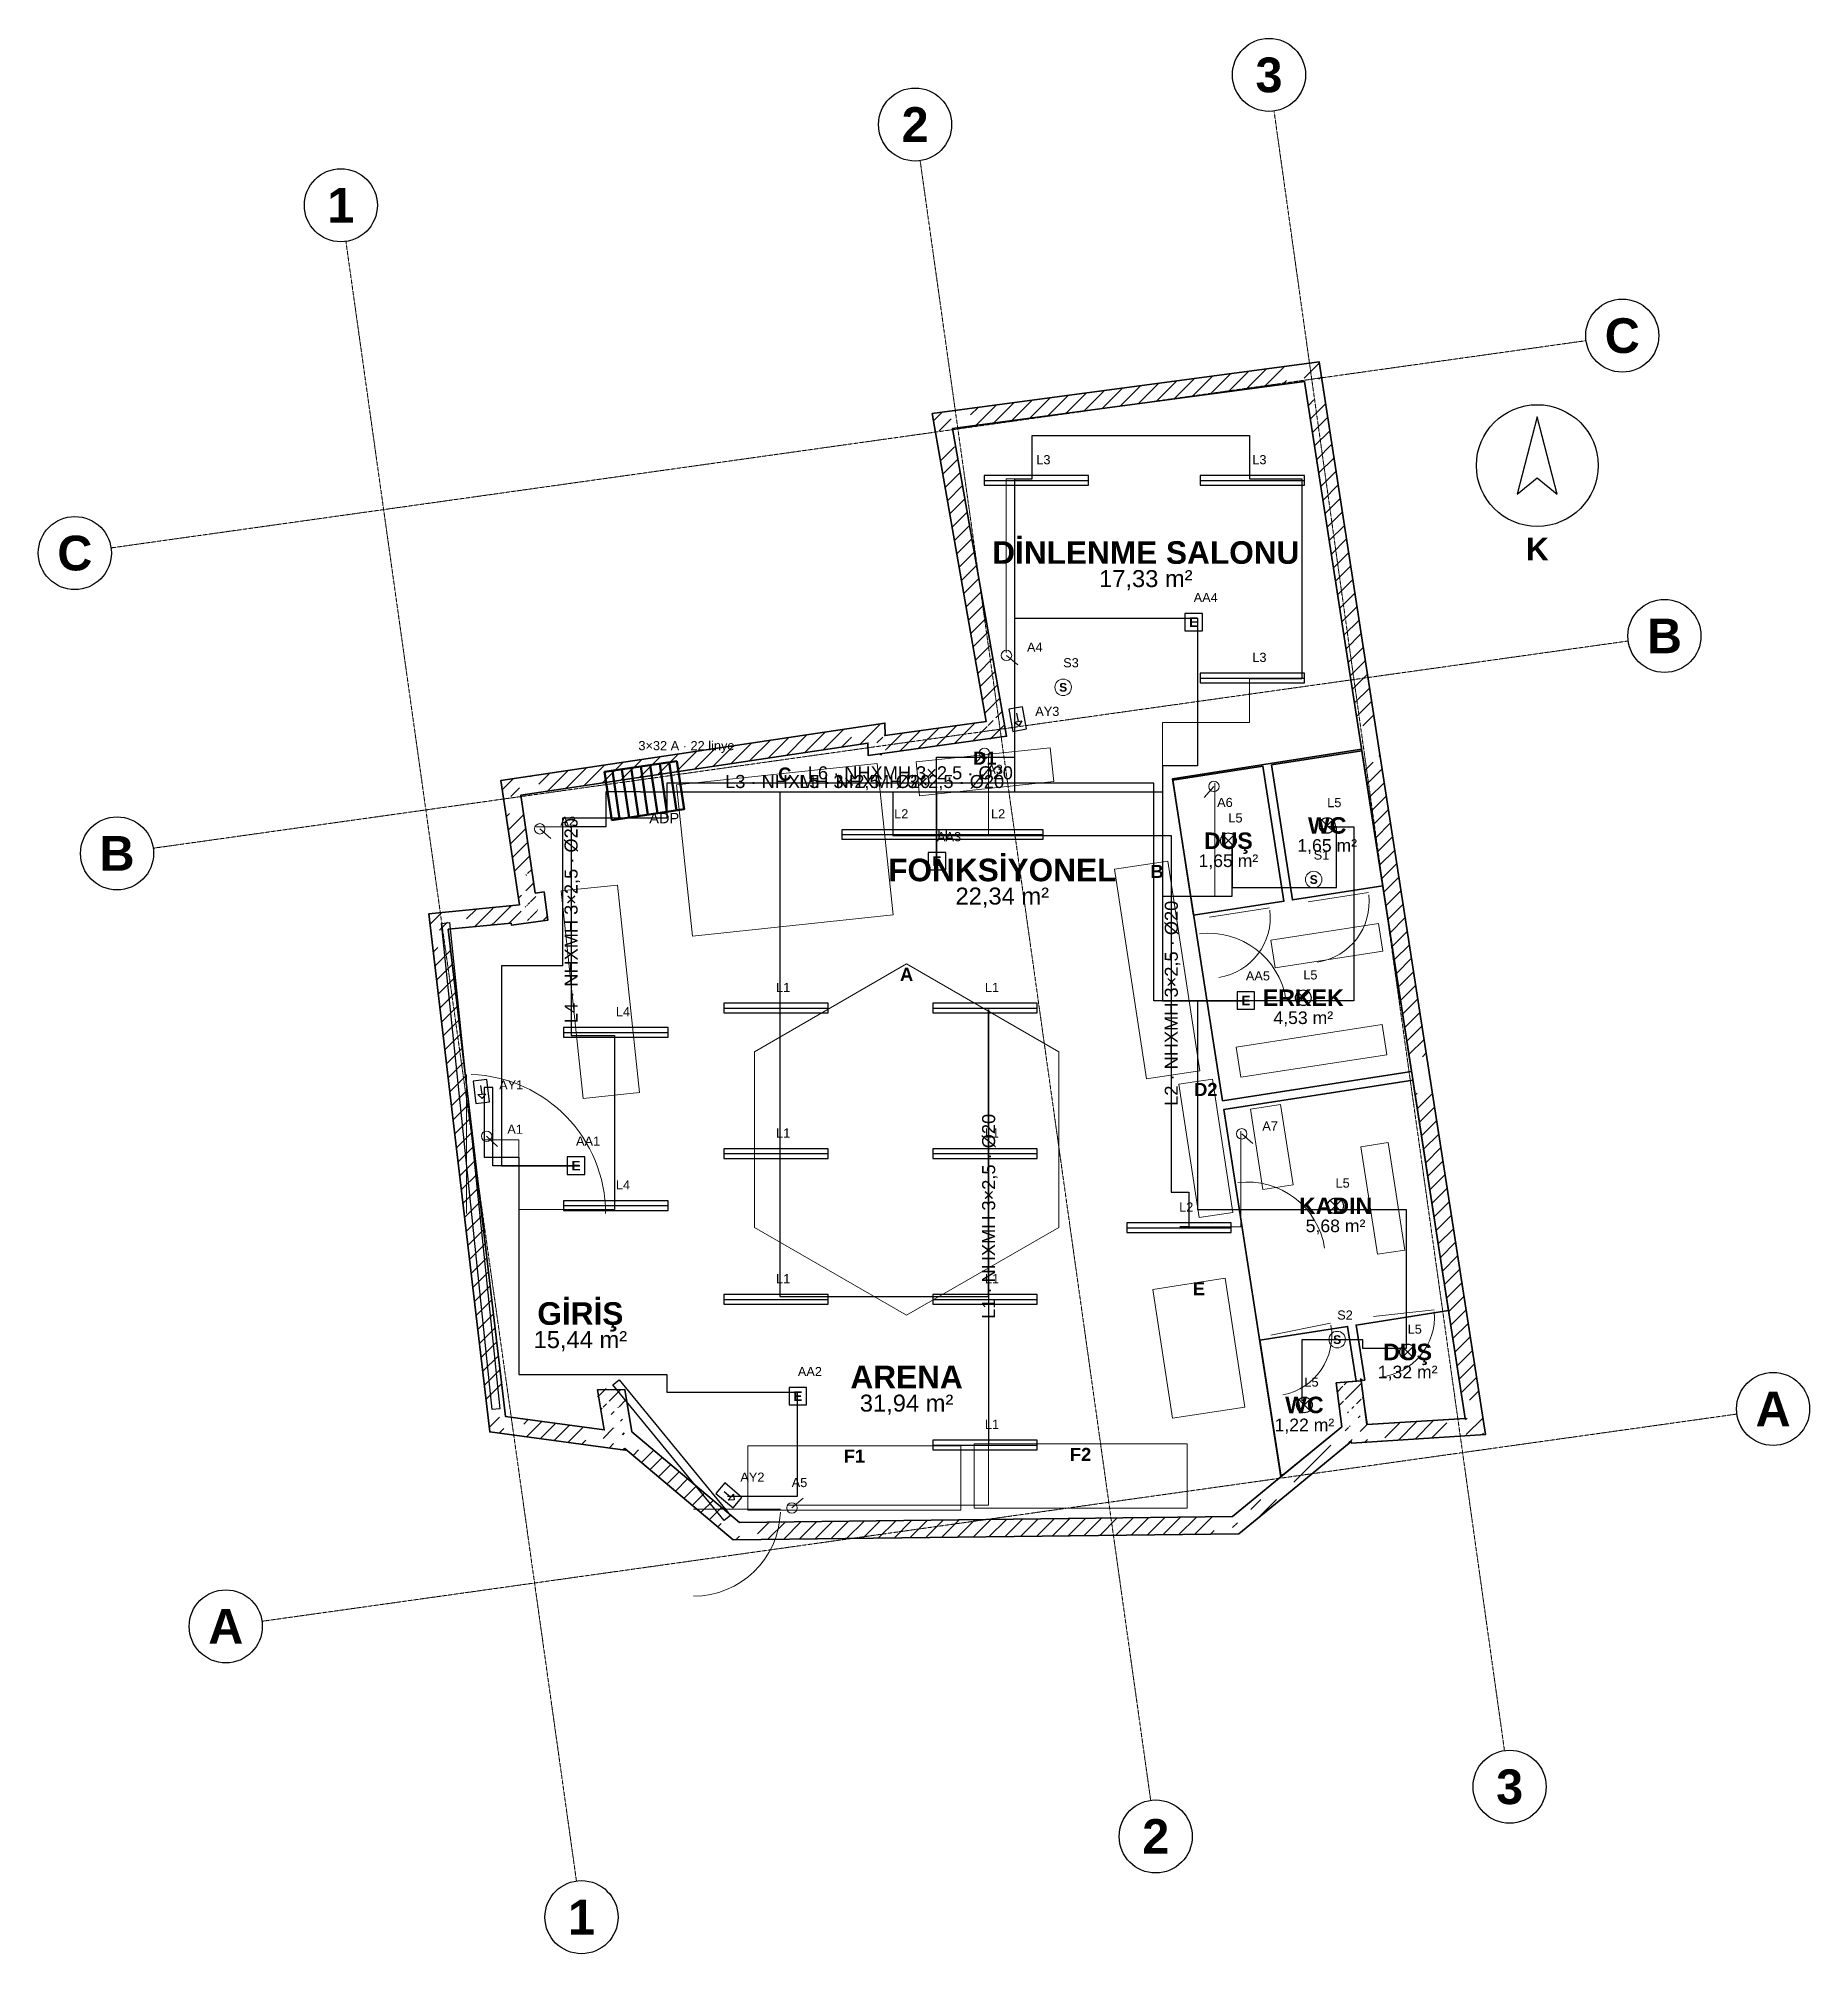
# Model space of a CAD drawing. Header units: millimetres. Extents: x -4681 to 15681, y -5011 to 17012.
import ezdxf
from ezdxf.enums import TextEntityAlignment as Align

# ---------------------------------------------------------------- set-up
doc = ezdxf.new("R2010")
doc.units = ezdxf.units.MM
doc.linetypes.add('DASHDOT', pattern=[3.556, 2.54, -0.508, 0, -0.508])
doc.linetypes.add('DASHED', pattern=[1.524, 1.27, -0.254])
for name, color, linetype, lineweight in [('A-CEPHE', 5, 'Continuous', 25), ('A-DUVAR-MEVCUT', 8, 'Continuous', 35), ('A-DUVAR-YENI', 1, 'Continuous', 35), ('A-EKIPMAN', 9, 'Continuous', 18), ('A-KAPI', 8, 'Continuous', 18), ('A-MOBILYA', 9, 'Continuous', 18), ('A-YAZI', 7, 'Continuous', 13), ('E-AYD-ACIL', 3, 'Continuous', 25), ('E-AYD-ANAHTAR', 2, 'Continuous', 18), ('E-AYD-ARMATUR', 2, 'Continuous', 25), ('E-AYD-DOWNLIGHT', 2, 'Continuous', 25), ('E-AYD-LINYE', 2, 'Continuous', 25), ('E-AYD-SORTI', 2, 'DASHED', 18), ('E-PANO', 7, 'Continuous', 50), ('E-YAZI', 7, 'Continuous', 13), ('G-AKS-BALON', 8, 'Continuous', 25), ('G-AKS-HAT', 8, 'DASHDOT', 18), ('G-KUZEY', 7, 'Continuous', 25)]:
    doc.layers.add(name, color=color, linetype=linetype, lineweight=lineweight)
doc.styles.add('GYM', font='arial.ttf')
doc.styles.add('GYM-B', font='arialbd.ttf')

msp = doc.modelspace()

# ---------------------------------------------------------------- texts
at = {"layer": 'A-EKIPMAN', "style": 'GYM-B'}
for s, p in [('D1', (6200, 8736)), ('C', (3900, 8553)), ('B', (8180, 7433)), ('A', (5300, 6250)), ('D2', (8740, 4926)), ('E', (8660, 2635)), ('F1', (4700, 710)), ('F2', (7300, 730))]:
    msp.add_text(s, height=150, dxfattribs=at).set_placement(p, align=Align.MIDDLE_CENTER)
at = {"layer": 'A-YAZI'}
for s, height, style, p in [('DİNLENME SALONU', 260, 'GYM-B', (8050, 11100)), ('17,33 m²', 195, 'GYM', (8050, 10800)), ('WC', 190, 'GYM-B', (10135, 7962)), ('DUŞ', 190, 'GYM-B', (8999, 7786)), ('1,65 m²', 145, 'GYM', (10135, 7732)), ('FONKSİYONEL', 260, 'GYM-B', (6400, 7450)), ('1,65 m²', 145, 'GYM', (8999, 7556)), ('22,34 m²', 195, 'GYM', (6400, 7150)), ('ERKEK', 190, 'GYM-B', (9860, 5981)), ('4,53 m²', 145, 'GYM', (9860, 5751)), ('KADIN', 190, 'GYM-B', (10231, 3588)), ('5,68 m²', 145, 'GYM', (10231, 3358)), ('GİRİŞ', 260, 'GYM-B', (1550, 2350)), ('15,44 m²', 195, 'GYM', (1550, 2050)), ('DUŞ', 190, 'GYM-B', (11060, 1908)), ('ARENA', 260, 'GYM-B', (5300, 1620)), ('1,32 m²', 145, 'GYM', (11060, 1678)), ('31,94 m²', 195, 'GYM', (5300, 1320)), ('WC', 190, 'GYM-B', (9873, 1299)), ('1,22 m²', 145, 'GYM', (9873, 1069))]:
    msp.add_text(s, height=height, dxfattribs=dict(at, style=style)).set_placement(p, align=Align.MIDDLE_CENTER)
at = {"layer": 'E-YAZI', "style": 'GYM'}
for s, p in [('L6 · NHXMH 3×2,5 · Ø20', (5343, 8567)), ('L3 · NHXMH 3×2,5 · Ø20', (4393, 8467)), ('L5 · NHXMH 3×2,5 · Ø20', (5243, 8467))]:
    msp.add_text(s, height=150, dxfattribs=at).set_placement(p, align=Align.MIDDLE_CENTER)
for s, p in [('L4 · NHXMH 3×2,5 · Ø20', (1443, 6867)), ('L2 · NHXMH 3×2,5 · Ø20', (8343, 5917)), ('L1 · NHXMH 3×2,5 · Ø20', (6243, 3467))]:
    msp.add_text(s, height=150, rotation=90, dxfattribs=at).set_placement(p, align=Align.MIDDLE_CENTER)
at = {"layer": 'G-AKS-BALON', "style": 'GYM-B'}
for s, p in [('3', (9466, 16592)), ('2', (5398, 16021)), ('1', (-1203, 15093)), ('C', (13527, 13594)), ('C', (-4261, 11094)), ('B', (14012, 10141)), ('B', (-3776, 7641)), ('A', (15261, 1253)), ('A', (-2526, -1247)), ('3', (12232, -3091)), ('2', (8164, -3663)), ('1', (1563, -4591))]:
    msp.add_text(s, height=399, dxfattribs=at).set_placement(p, align=Align.MIDDLE_CENTER)

# ---------------------------------------------------------------- blocks, each defined once
blk = doc.blocks.new('G_KUZEY')
blk.add_lwpolyline([(0, 560), (-230, -330), (0, -140), (230, -330)], close=True)
blk.add_circle((0, 0), 700)
at = {"style": 'GYM-B'}
blk.add_text('K', height=260, dxfattribs=at).set_placement((0, -960), align=Align.MIDDLE_CENTER)
blk = doc.blocks.new('E_ARMATUR_LINEER')
blk.add_line((-600, 0), (600, 0))
blk.add_lwpolyline([(-600, -55), (600, -55), (600, 55), (-600, 55)], close=True)
at = {"style": 'GYM'}
blk.add_attdef('LINYE', (0, 185), '', height=105, dxfattribs=at)
blk = doc.blocks.new('E_DOWNLIGHT')
for p, q in [((-64, -64), (64, 64)), ((-64, 64), (64, -64))]:
    blk.add_line(p, q)
blk.add_circle((0, 0), 90)
at = {"style": 'GYM'}
blk.add_attdef('LINYE', (0, 210), '', height=105, dxfattribs=at)
blk = doc.blocks.new('E_ACIL')
blk.add_lwpolyline([(-100, -100), (100, -100), (100, 100), (-100, 100)], close=True)
at = {"style": 'GYM-B'}
blk.add_text('E', height=110, dxfattribs=at).set_placement((0, 0), align=Align.MIDDLE_CENTER)
at = {"style": 'GYM'}
blk.add_attdef('KOD', (0, 230), '', height=105, dxfattribs=at)
blk = doc.blocks.new('E_YONLENDIRME')
for points in [[(-130, -80), (130, -80), (130, 80), (-130, 80)], [(30, 45), (80, 0), (30, -45)]]:
    blk.add_lwpolyline(points, close=True)
blk.add_lwpolyline([(-70, 0), (30, 0)])
at = {"style": 'GYM'}
blk.add_attdef('KOD', (0, 205), '', height=105, dxfattribs=at)
blk = doc.blocks.new('E_ANAHTAR')
blk.add_line((0, 0), (130, 110))
blk.add_circle((0, 0), 60)
at = {"style": 'GYM'}
blk.add_attdef('KOD', (0, 240), '', height=105, dxfattribs=at)
blk = doc.blocks.new('E_SENSOR')
blk.add_circle((0, 0), 95)
at = {"style": 'GYM-B'}
blk.add_text('S', height=100, dxfattribs=at).set_placement((0, 0), align=Align.MIDDLE_CENTER)
at = {"style": 'GYM'}
blk.add_attdef('KOD', (0, 230), '', height=105, dxfattribs=at)
blk = doc.blocks.new('E_PANO')
for p, q in [((-330, -280), (-330, 280)), ((-220, -280), (-220, 280)), ((-110, -280), (-110, 280)), ((0, -280), (0, 280)), ((110, -280), (110, 280)), ((220, -280), (220, 280)), ((330, -280), (330, 280))]:
    blk.add_line(p, q)
blk.add_lwpolyline([(-420, -280), (420, -280), (420, 280), (-420, 280)], close=True)
at = {"style": 'GYM'}
for tag, p, height in [('KOD', (0, 380), 120), ('TANIM', (0, -470), 105)]:
    blk.add_attdef(tag, p, '', height=height, dxfattribs=at)

# ---------------------------------------------------------------- hatches: boundary and pattern name
at = {"layer": 'A-DUVAR-MEVCUT'}
h = msp.add_hatch(dxfattribs=at)
h.set_pattern_fill('ANSI31', scale=40)
h.paths.add_polyline_path([(756, 6840), (760, 6814), (957, 6846), (953, 6872)])
h.paths.add_polyline_path([(970, 6843), (760, 6814), (756, 6840), (550, 6819), (550, 7020), (588, 7024), (970, 7024)])
h.paths.add_polyline_path([(760, 6814), (1178, 6873), (1150, 7071), (732, 7012)])
h.paths.add_polyline_path([(1149, 7083), (1178, 6873), (968, 6843), (968, 7083)])
h.paths.add_polyline_path([(1178, 6873), (1133, 7198), (935, 7171), (979, 6845)])
h.paths.add_polyline_path([(999, 7408), (1032, 7185), (1133, 7198), (1162, 6988), (923, 6988), (923, 7408)])
h.paths.add_polyline_path([(1133, 7198), (1032, 7185), (1058, 6986), (1159, 6999)])
h.paths.add_polyline_path([(1001, 7395), (1032, 7185), (1133, 7198), (1164, 6975), (822, 6975), (822, 7047), (850, 7050), (822, 7237), (822, 7395)])
h.paths.add_polyline_path([(1032, 7185), (864, 8310), (666, 8281), (834, 7155)])
h.paths.add_polyline_path([(1074, 8342), (864, 8310), (895, 8100), (693, 8100), (654, 8362), (654, 8481), (916, 8520), (1074, 8520)])
h.paths.add_polyline_path([(864, 8310), (4855, 8908), (4826, 9106), (834, 8508)])
h.paths.add_polyline_path([(4645, 9079), (4907, 9118), (5051, 9118), (5053, 8996), (5065, 8998), (5065, 8796), (4858, 8767), (4855, 8908), (4645, 8877)])
h.paths.add_polyline_path([(4855, 8908), (4858, 8767), (5058, 8772), (5055, 8912)])
h.paths.add_polyline_path([(5068, 8977), (5068, 8796), (4858, 8767), (4855, 8908), (4648, 8877), (4648, 8977)])
h.paths.add_polyline_path([(4858, 8767), (6449, 8988), (6422, 9186), (4831, 8965)])
h.paths.add_polyline_path([(6412, 9198), (6449, 8988), (6239, 8959), (6239, 9198)])
h.paths.add_polyline_path([(6449, 8988), (5826, 12526), (5629, 12492), (6252, 8954)])
h.paths.add_polyline_path([(6036, 12554), (5826, 12526), (5863, 12316), (5660, 12316), (5616, 12566), (5616, 12700), (5888, 12736), (6036, 12736)])
h.paths.add_polyline_path([(5826, 12526), (9876, 13066), (9849, 13265), (5800, 12725)])
h.paths.add_polyline_path([(9908, 12856), (9876, 13066), (9666, 13038), (9666, 13240), (9938, 13276), (10046, 13276), (10086, 13017), (10086, 12856)])
h.paths.add_polyline_path([(9876, 13066), (10521, 8898), (10719, 8928), (10073, 13097)])
h.paths.add_polyline_path([(10554, 8688), (10521, 8898), (10489, 9108), (10691, 9108), (10719, 8928), (10731, 8848), (10731, 8688)])
h.paths.add_polyline_path([(10521, 8898), (11111, 5092), (11308, 5122), (10719, 8928)])
h.paths.add_polyline_path([(11143, 4882), (11111, 5092), (11078, 5302), (11281, 5302), (11308, 5122), (11321, 5042), (11321, 4882)])
h.paths.add_polyline_path([(11111, 5092), (11722, 1144), (11920, 1174), (11308, 5122)])
h.paths.add_polyline_path([(11512, 1131), (11722, 1144), (11690, 1354), (11892, 1354), (11932, 1095), (11932, 957), (11570, 934), (11512, 934)])
h.paths.add_polyline_path([(11722, 1144), (10589, 1072), (10601, 873), (11735, 944)])
h.paths.add_polyline_path([(10379, 1282), (10562, 1282), (10589, 1072), (10799, 1086), (10799, 885), (10436, 862), (10414, 862), (10412, 877), (10394, 862), (10379, 862)])
h.paths.add_polyline_path([(10589, 1072), (10524, 1577), (10326, 1552), (10390, 1047)])
h.paths.add_polyline_path([(10314, 1367), (10314, 1558), (10524, 1577), (10551, 1367)])
h.paths.add_polyline_path([(10524, 1577), (10239, 1552), (10257, 1352), (10542, 1378)])
h.paths.add_polyline_path([(10449, 1342), (10266, 1342), (10239, 1552), (10449, 1570)])
h.paths.add_polyline_path([(10239, 1552), (10303, 1047), (10502, 1072), (10437, 1577)])
h.paths.add_polyline_path([(10093, 875), (10303, 1047), (10277, 1257), (10513, 1257), (10513, 867), (10414, 861), (10412, 877), (10363, 837), (10093, 837)])
h.paths.add_polyline_path([(10303, 1047), (9540, 421), (9667, 266), (10430, 892)])
h.paths.add_polyline_path([(9330, 248), (9540, 421), (9750, 593), (9750, 334), (9667, 266), (9600, 211), (9330, 211)])
h.paths.add_polyline_path([(9540, 421), (9046, 15), (9173, -139), (9667, 266)])
h.paths.add_polyline_path([(9256, -71), (9119, -184), (8836, -187), (8836, 13), (9046, 15), (9256, 188)])
h.paths.add_polyline_path([(9046, 15), (3378, -54), (3381, -253), (9049, -185)])
h.paths.add_polyline_path([(3588, -251), (3306, -254), (3168, -138), (3168, 124), (3378, -54), (3588, -51)])
h.paths.add_polyline_path([(3378, -54), (2142, 991), (2013, 839), (3249, -206)])
h.paths.add_polyline_path([(1932, 796), (1932, 1201), (2106, 1201), (2142, 991), (2352, 814), (2352, 781), (2080, 781), (2063, 796), (2066, 781), (2041, 781)])
h.paths.add_polyline_path([(2142, 991), (2060, 1478), (1863, 1445), (1944, 958)])
h.paths.add_polyline_path([(1850, 1268), (1850, 1474), (2060, 1478), (2095, 1268)])
h.paths.add_polyline_path([(2060, 1478), (1747, 1471), (1752, 1271), (2064, 1278)])
h.paths.add_polyline_path([(1957, 1261), (1782, 1261), (1747, 1471), (1957, 1476)])
h.paths.add_polyline_path([(1747, 1471), (1824, 1012), (2021, 1046), (1944, 1504)])
h.paths.add_polyline_path([(2034, 1222), (2034, 802), (1884, 802), (1614, 839), (1614, 1041), (1824, 1012), (1789, 1222)])
h.paths.add_polyline_path([(1824, 1012), (689, 1166), (662, 968), (1797, 814)])
h.paths.add_polyline_path([(664, 1376), (689, 1166), (899, 1138), (899, 957), (749, 957), (508, 989), (479, 1240), (479, 1376)])
h.paths.add_polyline_path([(689, 1166), (32, 6768), (-166, 6745), (490, 1143)])
h.paths.add_polyline_path([(242, 6789), (32, 6768), (57, 6558), (-144, 6558), (-178, 6842), (-178, 6948), (123, 6978), (242, 6978)])
h.paths.add_polyline_path([(32, 6768), (756, 6840), (736, 7039), (13, 6967)])
h.paths.add_polyline_path([(966, 6843), (760, 6814), (756, 6840), (546, 6819), (546, 7020), (847, 7050), (966, 7050)])

# ---------------------------------------------------------------- linework, layer by layer
at = {"layer": 'A-CEPHE'}
for points in [[(-45, 6835), (45, 6845), (625, 1255), (535, 1245)], [(3275, 29), (3205, -29), (1925, 1531), (1995, 1589)]]:
    msp.add_lwpolyline(points, close=True, dxfattribs=at)
at = {"layer": 'A-DUVAR-MEVCUT'}
for points in [[(850, 7050), (636, 8479), (5050, 9139), (5053, 8996), (6216, 9158), (5593, 12697), (10043, 13291), (10719, 8928), (11308, 5122), (11953, 958), (10414, 861), (10412, 877), (9667, 266), (9119, -184), (3306, -254), (2063, 796), (2066, 778), (508, 989), (-190, 6947)], [(756, 6840), (760, 6814), (1178, 6873), (1133, 7198), (1032, 7185), (864, 8310), (4855, 8908), (4858, 8767), (6449, 8988), (5826, 12526), (9876, 13066), (10521, 8898), (11111, 5092), (11722, 1144), (10589, 1072), (10524, 1577), (10239, 1552), (10303, 1047), (9540, 421), (9046, 15), (3378, -54), (2142, 991), (2060, 1478), (1747, 1471), (1824, 1012), (689, 1166), (32, 6768)]]:
    msp.add_lwpolyline(points, close=True, dxfattribs=at)
at = {"layer": 'A-DUVAR-YENI'}
for points in [[(8930, 4796), (11104, 5132), (10531, 8838), (8357, 8499)], [(10534, 8818), (10774, 7266), (9736, 7105), (9496, 8658)], [(8360, 8482), (9397, 8643), (9638, 7090), (8600, 6929)], [(9604, 473), (10303, 1047), (10239, 1552), (10524, 1577), (10589, 1072), (11722, 1144), (11120, 5032), (8946, 4695)], [(10559, 1306), (10524, 1577), (10519, 1598), (10541, 1580), (10566, 1584), (10467, 2217), (11530, 2383), (11722, 1144), (10595, 1073)], [(10303, 1047), (9634, 498), (9601, 492), (9359, 2045), (10369, 2202), (10467, 1572), (10239, 1552)]]:
    msp.add_lwpolyline(points, close=True, dxfattribs=at)
at = {"layer": 'A-EKIPMAN'}
for points in [[(6991, 8468), (6950, 8856), (5409, 8692), (5450, 8304)], [(4960, 8673), (2654, 8427), (2840, 6687), (5146, 6933)], [(8302, 7553), (7689, 7459), (8058, 5047), (8671, 5141)], [(5300, 6370), (3551, 5360), (3551, 3340), (5300, 2330), (7049, 3340), (7049, 5360)], [(8816, 5046), (8430, 4987), (8664, 3454), (9050, 3513)], [(9189, 1272), (8962, 2755), (8131, 2628), (8358, 1145)], [(5925, 90), (5925, 830), (3475, 830), (3475, 90)], [(8525, 110), (8525, 850), (6075, 850), (6075, 110)]]:
    msp.add_lwpolyline(points, close=True, dxfattribs=at)
at = {"layer": 'A-KAPI'}
for p, q in [((9917, 7082), (10609, 7190)), ((8781, 6906), (9473, 7014)), ((8772, 5822), (8634, 6712)), ((240, 3500), (240, 5100)), ((9216, 2962), (9078, 3852)), ((9488, 2100), (10174, 2238)), ((10668, 2314), (11364, 2392)), ((2850, 100), (3850, 100))]:
    msp.add_line(p, q, dxfattribs=at)
for centre, radius, start, end in [((9917, 7082), 700, -81.2, 6.8), ((8781, 6906), 700, -81.2, 6.8), ((8772, 5822), 900, 8.8, 96.8), ((240, 3500), 1600, 0, 88), ((9216, 2962), 900, 8.8, 96.8), ((9488, 2100), 700, -78.6, 9.4), ((10668, 2314), 700, -83.6, 4.4), ((2850, 100), 1000, -90, -2)]:
    msp.add_arc(centre, radius, start, end, dxfattribs=at)
at = {"layer": 'A-MOBILYA'}
for points in [[(1978, 7277), (1331, 7209), (1582, 4823), (2229, 4891)], [(9489, 6642), (9538, 6326), (10774, 6518), (10725, 6834)], [(9088, 5412), (9142, 5066), (10822, 5326), (10768, 5672)], [(9599, 4752), (9254, 4699), (9397, 3775), (9743, 3829)], [(10836, 4315), (10520, 4266), (10713, 3031), (11029, 3080)]]:
    msp.add_lwpolyline(points, close=True, dxfattribs=at)
at = {"layer": 'E-AYD-LINYE'}
for p, q in [((6743, 11947), (6743, 12447)), ((6743, 12447), (9243, 12447)), ((9243, 12447), (9243, 11947)), ((6543, 8347), (6543, 11947)), ((6543, 11947), (6743, 11947)), ((9243, 11947), (9843, 11947)), ((9843, 11947), (9843, 9647)), ((6543, 9147), (6543, 10347)), ((6543, 10347), (8643, 10347)), ((8643, 10347), (8643, 8647)), ((9843, 9647), (9243, 9647)), ((6543, 8747), (6543, 9147)), ((5643, 7547), (5643, 8747)), ((5643, 8747), (6543, 8747)), ((8643, 8647), (8243, 8647)), ((8243, 8647), (8243, 5947)), ((8143, 8447), (2543, 8447)), ((2543, 8447), (2543, 8047)), ((8143, 5947), (8143, 8447)), ((2243, 8347), (1843, 8347)), ((1843, 8347), (1843, 7947)), ((2243, 8347), (3843, 8347)), ((2243, 8347), (5143, 8347)), ((2243, 8347), (6543, 8347)), ((2243, 8347), (8243, 8347)), ((2243, 8347), (5643, 8347)), ((3843, 8347), (3843, 5847)), ((5143, 8347), (5143, 7847)), ((5643, 8347), (5643, 7547)), ((8243, 8347), (8243, 7147)), ((2543, 8047), (1343, 8047)), ((1343, 8047), (1343, 6347)), ((1843, 7947), (1443, 7947)), ((1443, 7947), (1443, 5547)), ((10243, 7947), (10143, 7947)), ((10143, 7947), (10443, 7947)), ((10243, 7247), (10243, 7947)), ((10443, 7947), (10443, 5947)), ((5143, 7847), (6243, 7847)), ((6243, 7847), (8343, 7847)), ((8343, 7847), (8343, 3747)), ((9043, 7147), (9043, 7747)), ((9043, 7747), (9043, 7247)), ((8243, 7147), (9043, 7147)), ((9043, 7247), (10243, 7247)), ((1343, 6347), (643, 6347)), ((643, 6347), (643, 4047)), ((9243, 5947), (8143, 5947)), ((8243, 5947), (9243, 5947)), ((9843, 5947), (8643, 5947)), ((8643, 5947), (8643, 3547)), ((10443, 5947), (9843, 5947)), ((3843, 5847), (3843, 4147)), ((6243, 4147), (6243, 5847)), ((6243, 5847), (6243, 847)), ((1443, 5547), (1943, 5547)), ((1943, 5547), (1943, 3547)), ((543, 4947), (443, 4947)), ((443, 4947), (443, 4147)), ((543, 4047), (543, 4947)), ((443, 4147), (843, 4147)), ((1543, 4047), (543, 4047)), ((643, 4047), (1543, 4047)), ((843, 4147), (843, 1647)), ((3843, 4147), (3843, 2547)), ((6243, 2547), (6243, 4147)), ((8343, 3747), (8543, 3747)), ((8543, 3747), (8543, 3347)), ((8643, 3547), (10243, 3547)), ((10243, 3547), (11043, 3547)), ((11043, 3547), (11043, 1947)), ((8543, 3347), (8443, 3347)), ((3843, 2547), (6243, 2547)), ((10543, 2047), (9843, 2047)), ((9843, 2047), (9843, 1347)), ((10543, 1947), (10543, 2047)), ((11043, 1947), (10543, 1947)), ((843, 1647), (2543, 1647)), ((2543, 1647), (2543, 1447)), ((2543, 1447), (4043, 1447)), ((4043, 1447), (4043, 247)), ((4043, 247), (3243, 247))]:
    msp.add_line(p, q, dxfattribs=at)
at = {"layer": 'E-AYD-SORTI'}
for p, q in [((6443, 9947), (6443, 11947)), ((6443, 11947), (6743, 11947)), ((9243, 9147), (9243, 9647)), ((8243, 7147), (8243, 9147)), ((8243, 9147), (9243, 9147)), ((6243, 8747), (6243, 7847)), ((8843, 8447), (8843, 7147)), ((1043, 7947), (1443, 7947)), ((1443, 7947), (1443, 5547)), ((8843, 7147), (8243, 7147)), ((1443, 5547), (1943, 5547)), ((9143, 4447), (9143, 3347)), ((443, 4347), (843, 4347)), ((843, 4347), (843, 3547)), ((843, 3547), (1943, 3547)), ((9143, 3347), (8443, 3347)), ((6243, 147), (6243, 847)), ((3943, 147), (6243, 147))]:
    msp.add_line(p, q, dxfattribs=at)
at = {"layer": 'G-AKS-BALON'}
for centre in [(9466, 16592), (5398, 16021), (-1203, 15093), (13527, 13594), (-4261, 11094), (14012, 10141), (-3776, 7641), (15261, 1253), (-2526, -1247), (12232, -3091), (8164, -3663), (1563, -4591)]:
    msp.add_circle(centre, 420, dxfattribs=at)
at = {"layer": 'G-AKS-HAT'}
for p, q in [((12173, -2676), (9524, 16177)), ((8106, -3247), (5456, 15605)), ((1505, -4175), (-1145, 14677)), ((-3845, 11153), (13111, 13536)), ((-3360, 7700), (13596, 10083)), ((-2111, -1189), (14845, 1194))]:
    msp.add_line(p, q, dxfattribs=at)

# ---------------------------------------------------------------- block references
at = {"layer": 'E-AYD-ACIL'}
for p, values in [((8600, 10300), {'KOD': 'AA4'}), ((5650, 7550), {'KOD': 'AA3'}), ((9200, 5950), {'KOD': 'AA5'}), ((1500, 4050), {'KOD': 'AA1'}), ((4050, 1400), {'KOD': 'AA2'})]:
    msp.add_blockref('E_ACIL', p, dxfattribs=at).add_auto_attribs(values)
ref = msp.add_blockref('E_YONLENDIRME', (6577, 9185), dxfattribs=dict(at, rotation=280))
ref.add_attrib('KOD', 'AY3', (6779, 9221), dxfattribs={"layer": '0', "height": 105, "style": 'GYM'})
ref = msp.add_blockref('E_YONLENDIRME', (412, 4902), dxfattribs=dict(at, rotation=276.7))
ref.add_attrib('KOD', 'AY1', (616, 4926), dxfattribs={"layer": '0', "height": 105, "style": 'GYM'})
ref = msp.add_blockref('E_YONLENDIRME', (3257, 259), dxfattribs=dict(at, rotation=319.8))
ref.add_attrib('KOD', 'AY2', (3389, 416), dxfattribs={"layer": '0', "height": 105, "style": 'GYM'})
at = {"layer": 'E-AYD-ANAHTAR'}
ref = msp.add_blockref('E_ANAHTAR', (6448, 9917), dxfattribs=dict(at, rotation=280))
ref.add_attrib('KOD', 'A4', (6684, 9959), dxfattribs={"layer": '0', "height": 105, "style": 'GYM'})
for p, values in [((7100, 9550), {'KOD': 'S3'}), ((9980, 7340), {'KOD': 'S1'}), ((10250, 2050), {'KOD': 'S2'})]:
    msp.add_blockref('E_SENSOR', p, dxfattribs=at).add_auto_attribs(values)
ref = msp.add_blockref('E_ANAHTAR', (6195, 8792), dxfattribs=dict(at, rotation=187.9))
ref.add_attrib('KOD', 'A3', (6228, 8554), dxfattribs={"layer": '0', "height": 105, "style": 'GYM'})
ref = msp.add_blockref('E_ANAHTAR', (8833, 8411), dxfattribs=dict(at, rotation=188.9))
ref.add_attrib('KOD', 'A6', (8870, 8174), dxfattribs={"layer": '0', "height": 105, "style": 'GYM'})
ref = msp.add_blockref('E_ANAHTAR', (1083, 7923), dxfattribs=dict(at, rotation=278.5))
ref.add_attrib('KOD', 'A2', (1320, 7958), dxfattribs={"layer": '0', "height": 105, "style": 'GYM'})
ref = msp.add_blockref('E_ANAHTAR', (472, 4388), dxfattribs=dict(at, rotation=276.7))
ref.add_attrib('KOD', 'A1', (710, 4416), dxfattribs={"layer": '0', "height": 105, "style": 'GYM'})
ref = msp.add_blockref('E_ANAHTAR', (9152, 4416), dxfattribs=dict(at, rotation=278.8))
ref.add_attrib('KOD', 'A7', (9389, 4453), dxfattribs={"layer": '0', "height": 105, "style": 'GYM'})
ref = msp.add_blockref('E_ANAHTAR', (3982, 114), dxfattribs=dict(at, rotation=0.7))
ref.add_attrib('KOD', 'A5', (3979, 354), dxfattribs={"layer": '0', "height": 105, "style": 'GYM'})
at = {"layer": 'E-AYD-ARMATUR'}
for p, values in [((6791, 11930), {'LINYE': 'L3'}), ((9274, 11930), {'LINYE': 'L3'}), ((9274, 9657), {'LINYE': 'L3'}), ((5157, 7858), {'LINYE': 'L2'}), ((6270, 7858), {'LINYE': 'L2'}), ((3800, 5862), {'LINYE': 'L1'}), ((6200, 5862), {'LINYE': 'L1'}), ((1958, 5583), {'LINYE': 'L4'}), ((3800, 4188), {'LINYE': 'L1'}), ((6200, 4188), {'LINYE': 'L1'}), ((1958, 3591), {'LINYE': 'L4'}), ((8433, 3337), {'LINYE': 'L2'}), ((3800, 2513), {'LINYE': 'L1'}), ((6200, 2513), {'LINYE': 'L1'}), ((6200, 838), {'LINYE': 'L1'})]:
    msp.add_blockref('E_ARMATUR_LINEER', p, dxfattribs=at).add_auto_attribs(values)
at = {"layer": 'E-AYD-DOWNLIGHT'}
for p in [(10135, 7962), (8999, 7786), (9860, 5981), (10231, 3588), (11060, 1908), (9873, 1299)]:
    msp.add_blockref('E_DOWNLIGHT', p, dxfattribs=at).add_auto_attribs({'LINYE': 'L5'})
at = {"layer": 'E-PANO'}
ref = msp.add_blockref('E_PANO', (2286, 8362), dxfattribs=dict(at, rotation=188.5))
ref.add_attrib('KOD', 'ADP', (2342, 7986), dxfattribs={"layer": '0', "height": 120, "style": 'GYM'})
ref.add_attrib('TANIM', '3×32 A · 22 linye', (2217, 8827), dxfattribs={"layer": '0', "height": 105, "style": 'GYM'})
at = {"layer": 'G-KUZEY'}
msp.add_blockref('G_KUZEY', (12550, 12100), dxfattribs=at)

msp.set_redraw_order([(e.dxf.handle, doc.entitydb.next_handle()) for e in msp.query("TEXT MTEXT ATTDEF DIMENSION ARC_DIMENSION")])  # texts and dimensions are drawn at this point

doc.saveas('drawing.dxf')
